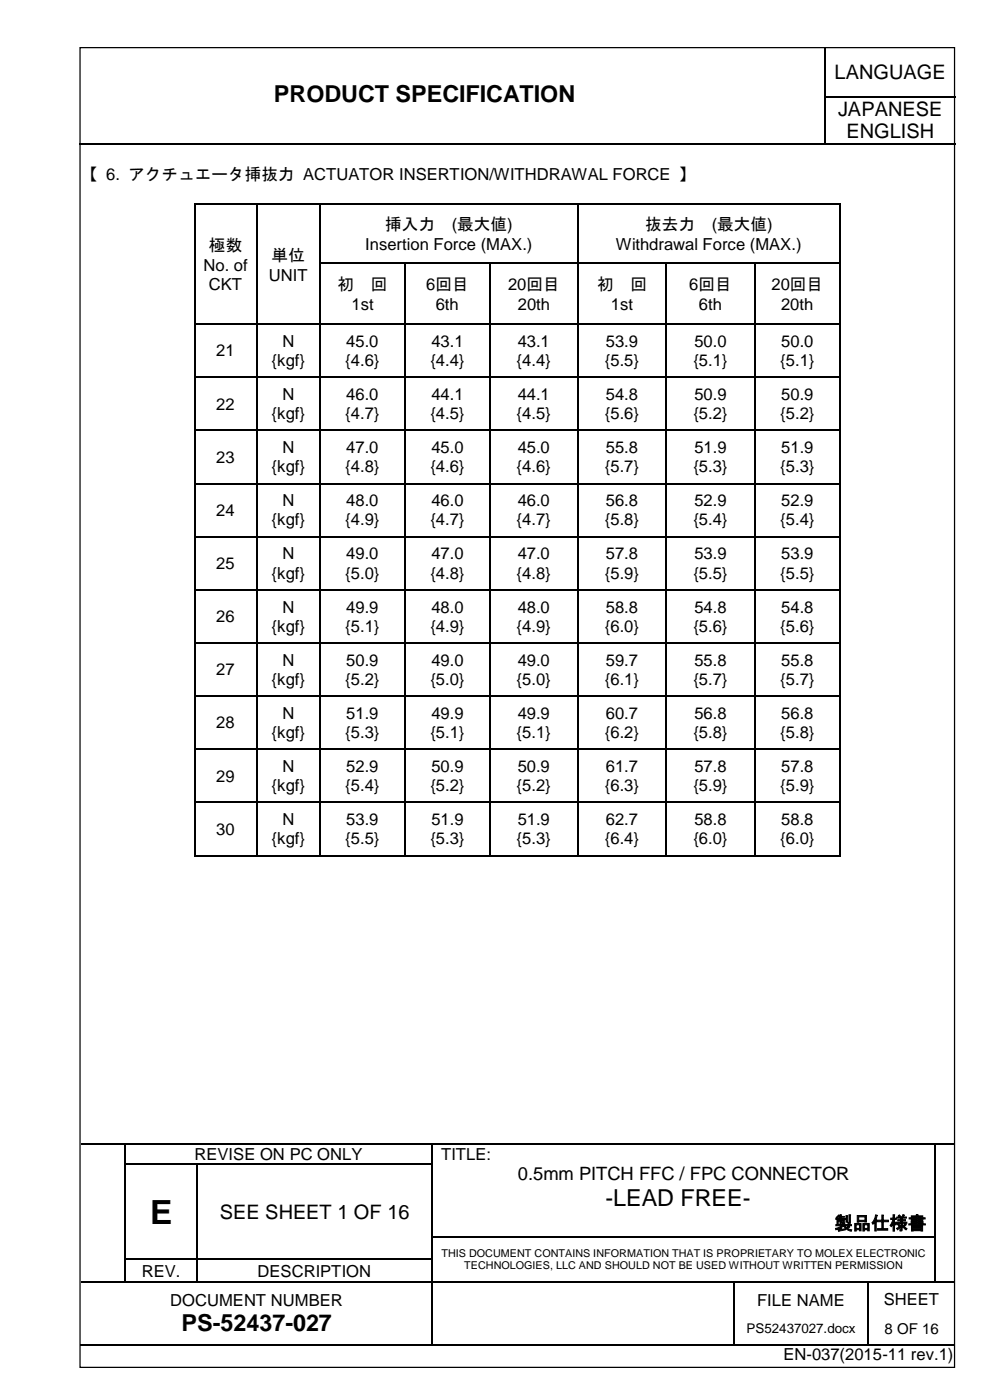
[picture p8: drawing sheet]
<svg xmlns="http://www.w3.org/2000/svg" width="210mm" height="297mm" viewBox="0 0 210 297" stroke-linecap="round" stroke-linejoin="round" font-family="sans-serif">
<defs><g id="words">
<text font-size="7.1" x="31.8" y="259.6">E</text>
<g font-size="5">
<text x="58.1" y="21.6">PRODUCT SPECIFICATION</text>
<text x="128.3" y="255.9">-LEAD FREE-</text>
<text x="38.5" y="282.4">PS-52437-027</text>
</g>
<g font-size="4.2">
<text x="176.9" y="16.7">LANGUAGE</text>
<text x="177.7" y="24.5">JAPANESE</text>
<text x="179.4" y="29.4">ENGLISH</text>
<text x="46.6" y="258.5">SEE SHEET 1 OF 16</text>
</g>
<g font-size="3.9">
<text x="109.8" y="250.4">0.5mm PITCH FFC / FPC CONNECTOR</text>
<text x="176.9" y="260.9">製品仕様書</text>
</g>
<g font-size="3.5">
<text x="17.2" y="38.1">【 6. アクチュエータ挿抜力 ACTUATOR INSERTION/WITHDRAWAL FORCE 】</text>
<text x="44.3" y="53.3">極数</text>
<text x="77.4" y="53.1">Insertion Force (MAX.)</text>
<text x="81.6" y="48.8">挿入力</text>
<text x="95.8" y="48.8">(最大値)</text>
<text x="130.6" y="53.1">Withdrawal Force (MAX.)</text>
<text x="136.8" y="48.8">抜去力</text>
<text x="150.9" y="48.8">(最大値)</text>
<text x="43.1" y="57.6">No. of</text>
<text x="57" y="59.6">UNIT</text>
<text x="57.6" y="55.3">単位</text>
<text x="44.3" y="61.6">CKT</text>
<text x="71.6" y="61.5">初</text>
<text x="74.5" y="65.8">1st</text>
<text x="78.6" y="61.5">回</text>
<text x="90.4" y="61.5">6回目</text>
<text x="92.4" y="65.8">6th</text>
<text x="107.7" y="61.5">20回目</text>
<text x="109.8" y="65.8">20th</text>
<text x="126.6" y="61.5">初</text>
<text x="129.5" y="65.8">1st</text>
<text x="133.7" y="61.5">回</text>
<text x="146.1" y="61.5">6回目</text>
<text x="148.2" y="65.8">6th</text>
<text x="163.6" y="61.5">20回目</text>
<text x="165.6" y="65.8">20th</text>
<text x="45.9" y="75.6">21</text>
<text x="57.6" y="77.6">{kgf}</text>
<text x="59.9" y="73.6">N</text>
<text x="73.2" y="77.6">{4.6}</text>
<text x="73.4" y="73.6">45.0</text>
<text x="91.2" y="77.6">{4.4}</text>
<text x="91.5" y="73.6">43.1</text>
<text x="109.5" y="77.6">{4.4}</text>
<text x="109.8" y="73.6">43.1</text>
<text x="128.3" y="77.6">{5.5}</text>
<text x="128.5" y="73.6">53.9</text>
<text x="147" y="77.6">{5.1}</text>
<text x="147.2" y="73.6">50.0</text>
<text x="165.4" y="77.6">{5.1}</text>
<text x="165.6" y="73.6">50.0</text>
<text x="45.9" y="86.9">22</text>
<text x="57.6" y="88.9">{kgf}</text>
<text x="59.9" y="84.9">N</text>
<text x="73.2" y="88.9">{4.7}</text>
<text x="73.4" y="84.9">46.0</text>
<text x="91.2" y="88.9">{4.5}</text>
<text x="91.5" y="84.9">44.1</text>
<text x="109.5" y="88.9">{4.5}</text>
<text x="109.8" y="84.9">44.1</text>
<text x="128.3" y="88.9">{5.6}</text>
<text x="128.5" y="84.9">54.8</text>
<text x="147" y="88.9">{5.2}</text>
<text x="147.2" y="84.9">50.9</text>
<text x="165.4" y="88.9">{5.2}</text>
<text x="165.6" y="84.9">50.9</text>
<text x="45.9" y="98.2">23</text>
<text x="57.6" y="100.2">{kgf}</text>
<text x="59.9" y="96.2">N</text>
<text x="73.2" y="100.2">{4.8}</text>
<text x="73.4" y="96.2">47.0</text>
<text x="91.2" y="100.2">{4.6}</text>
<text x="91.5" y="96.2">45.0</text>
<text x="109.5" y="100.2">{4.6}</text>
<text x="109.8" y="96.2">45.0</text>
<text x="128.3" y="100.2">{5.7}</text>
<text x="128.5" y="96.2">55.8</text>
<text x="147" y="100.2">{5.3}</text>
<text x="147.2" y="96.2">51.9</text>
<text x="165.4" y="100.2">{5.3}</text>
<text x="165.6" y="96.2">51.9</text>
<text x="59.9" y="107.4">N</text>
<text x="73.4" y="107.4">48.0</text>
<text x="91.5" y="107.4">46.0</text>
<text x="109.8" y="107.4">46.0</text>
<text x="128.5" y="107.4">56.8</text>
<text x="147.2" y="107.4">52.9</text>
<text x="165.6" y="107.4">52.9</text>
<text x="45.9" y="109.4">24</text>
<text x="57.6" y="111.5">{kgf}</text>
<text x="73.2" y="111.5">{4.9}</text>
<text x="91.2" y="111.5">{4.7}</text>
<text x="109.5" y="111.5">{4.7}</text>
<text x="128.3" y="111.5">{5.8}</text>
<text x="147" y="111.5">{5.4}</text>
<text x="165.4" y="111.5">{5.4}</text>
<text x="59.9" y="118.7">N</text>
<text x="73.4" y="118.7">49.0</text>
<text x="91.5" y="118.7">47.0</text>
<text x="109.8" y="118.7">47.0</text>
<text x="128.5" y="118.7">57.8</text>
<text x="147.2" y="118.7">53.9</text>
<text x="165.6" y="118.7">53.9</text>
<text x="45.9" y="120.7">25</text>
<text x="57.6" y="122.7">{kgf}</text>
<text x="73.2" y="122.7">{5.0}</text>
<text x="91.2" y="122.7">{4.8}</text>
<text x="109.5" y="122.7">{4.8}</text>
<text x="128.3" y="122.7">{5.9}</text>
<text x="147" y="122.7">{5.5}</text>
<text x="165.4" y="122.7">{5.5}</text>
<text x="59.9" y="130">N</text>
<text x="73.4" y="130">49.9</text>
<text x="91.5" y="130">48.0</text>
<text x="109.8" y="130">48.0</text>
<text x="128.5" y="130">58.8</text>
<text x="147.2" y="130">54.8</text>
<text x="165.6" y="130">54.8</text>
<text x="45.9" y="132">26</text>
<text x="57.6" y="134">{kgf}</text>
<text x="73.2" y="134">{5.1}</text>
<text x="91.2" y="134">{4.9}</text>
<text x="109.5" y="134">{4.9}</text>
<text x="128.3" y="134">{6.0}</text>
<text x="147" y="134">{5.6}</text>
<text x="165.4" y="134">{5.6}</text>
<text x="45.9" y="143.3">27</text>
<text x="59.9" y="141.2">N</text>
<text x="73.4" y="141.2">50.9</text>
<text x="91.5" y="141.2">49.0</text>
<text x="109.8" y="141.2">49.0</text>
<text x="128.5" y="141.2">59.7</text>
<text x="147.2" y="141.2">55.8</text>
<text x="165.6" y="141.2">55.8</text>
<text x="57.6" y="145.3">{kgf}</text>
<text x="73.2" y="145.3">{5.2}</text>
<text x="91.2" y="145.3">{5.0}</text>
<text x="109.5" y="145.3">{5.0}</text>
<text x="128.3" y="145.3">{6.1}</text>
<text x="147" y="145.3">{5.7}</text>
<text x="165.4" y="145.3">{5.7}</text>
<text x="45.9" y="154.5">28</text>
<text x="59.9" y="152.5">N</text>
<text x="73.4" y="152.5">51.9</text>
<text x="91.5" y="152.5">49.9</text>
<text x="109.8" y="152.5">49.9</text>
<text x="128.5" y="152.5">60.7</text>
<text x="147.2" y="152.5">56.8</text>
<text x="165.6" y="152.5">56.8</text>
<text x="57.6" y="156.6">{kgf}</text>
<text x="73.2" y="156.6">{5.3}</text>
<text x="91.2" y="156.6">{5.1}</text>
<text x="109.5" y="156.6">{5.1}</text>
<text x="128.3" y="156.6">{6.2}</text>
<text x="147" y="156.6">{5.8}</text>
<text x="165.4" y="156.6">{5.8}</text>
<text x="45.9" y="165.8">29</text>
<text x="57.6" y="167.8">{kgf}</text>
<text x="59.9" y="163.8">N</text>
<text x="73.2" y="167.8">{5.4}</text>
<text x="73.4" y="163.8">52.9</text>
<text x="91.2" y="167.8">{5.2}</text>
<text x="91.5" y="163.8">50.9</text>
<text x="109.5" y="167.8">{5.2}</text>
<text x="109.8" y="163.8">50.9</text>
<text x="128.3" y="167.8">{6.3}</text>
<text x="128.5" y="163.8">61.7</text>
<text x="147" y="167.8">{5.9}</text>
<text x="147.2" y="163.8">57.8</text>
<text x="165.4" y="167.8">{5.9}</text>
<text x="165.6" y="163.8">57.8</text>
<text x="45.9" y="177.1">30</text>
<text x="57.6" y="179.1">{kgf}</text>
<text x="59.9" y="175.1">N</text>
<text x="73.2" y="179.1">{5.5}</text>
<text x="73.4" y="175.1">53.9</text>
<text x="91.2" y="179.1">{5.3}</text>
<text x="91.5" y="175.1">51.9</text>
<text x="109.5" y="179.1">{5.3}</text>
<text x="109.8" y="175.1">51.9</text>
<text x="128.3" y="179.1">{6.4}</text>
<text x="128.5" y="175.1">62.7</text>
<text x="147" y="179.1">{6.0}</text>
<text x="147.2" y="175.1">58.8</text>
<text x="165.4" y="179.1">{6.0}</text>
<text x="165.6" y="175.1">58.8</text>
<text x="41.2" y="246">REVISE ON PC ONLY</text>
<text x="93.5" y="246">TITLE:</text>
<text x="30.1" y="270.8">REV.</text>
<text x="54.6" y="270.8">DESCRIPTION</text>
<text x="36.1" y="277">DOCUMENT NUMBER</text>
<text x="160.5" y="277">FILE NAME</text>
<text x="187.4" y="276.8">SHEET</text>
<text x="166.1" y="288.6">EN-037(2015-11 rev.1)</text>
</g>
<text font-size="3.2" x="187.5" y="283">8 OF 16</text>
<text font-size="2.8" x="158.3" y="282.8">PS52437027.docx</text>
<g font-size="2.3">
<text x="93.6" y="266.6">THIS DOCUMENT CONTAINS INFORMATION THAT IS PROPRIETARY TO MOLEX ELECTRONIC</text>
<text x="98.4" y="269.3">TECHNOLOGIES, LLC AND SHOULD NOT BE USED WITHOUT WRITTEN PERMISSION</text>
</g>
</g></defs>
<g fill="none" stroke="#000" stroke-width=".25">
<path d="M175 10.2v10.2M16.8 30.4h158M175 20.6v9.7M175.1 20.5h27.4M175.1 30.4h27.4M17.2 242.6h9.3M26.6 242.8v4M26.6 247.1v4.8M26.6 252.2v4.9M26.6 257.3v4.9M26.7 242.6h64.8M26.7 247h15"/>
<path d="M41.8 247.1v4.8M41.8 252.2v4.9M41.8 257.3v4.9M42 247h49.5M91.6 242.8v4M91.6 247.1v4.8M91.6 252.2v4.9M91.6 257.3v4.9M91.8 242.6h106.3M198.2 242.8v4M198.2 247.1v4.8M198.2 252.2v4.9"/>
<path d="M198.2 257.3v4.9M198.4 242.6h4M17.2 272h9.3M26.6 262.5v4.6M26.6 267.3v4.6M26.7 267.2h15M26.7 272h15M41.8 262.5v4.6M41.8 267.3v4.6M42 267.2h49.5M42 272h49.5M91.6 262.5v4.6"/>
<path d="M91.6 267.3v4.6M91.6 272.2v12.9M91.8 262.3h106.3M91.8 272h63.7M155.6 272.2v12.9M155.7 272h28.2M184 272.2v12.9M184.1 272h14M198.2 262.5v4.6M198.2 267.3v4.6M198.4 272h4M16.9 285.2h74.6"/>
<path d="M91.8 285.2h63.7M155.7 285.2h28.2M184.1 285.2h18.3"/>
</g>
<g fill="#000">
<path d="M174.8 20.4h.3v.2h-.3z" fill-rule="evenodd"/>
<path d="M174.8 30.3h.3v.3h-.3z" fill-rule="evenodd"/>
<path d="M26.5 242.5h.2v.3h-.2z" fill-rule="evenodd"/>
<path d="M26.5 246.8h.2v.3h-.2z" fill-rule="evenodd"/>
<path d="M26.5 251.9h.2v.3h-.2z" fill-rule="evenodd"/>
<path d="M26.5 257.1h.2v.2h-.2z" fill-rule="evenodd"/>
<path d="M41.7 246.8h.3v.3h-.3z" fill-rule="evenodd"/>
<path d="M41.7 251.9h.3v.3h-.3z" fill-rule="evenodd"/>
<path d="M41.7 257.1h.3v.2h-.3z" fill-rule="evenodd"/>
<path d="M91.5 242.5h.3v.3h-.3z" fill-rule="evenodd"/>
<path d="M91.5 246.8h.3v.3h-.3z" fill-rule="evenodd"/>
<path d="M91.5 251.9h.3v.3h-.3z" fill-rule="evenodd"/>
<path d="M91.5 257.1h.3v.2h-.3z" fill-rule="evenodd"/>
<path d="M198.1 242.5h.3v.3h-.3z" fill-rule="evenodd"/>
<path d="M198.1 246.8h.3v.3h-.3z" fill-rule="evenodd"/>
<path d="M198.1 251.9h.3v.3h-.3z" fill-rule="evenodd"/>
<path d="M198.1 257.1h.3v.2h-.3z" fill-rule="evenodd"/>
<path d="M26.5 262.2h.2v.3h-.2z" fill-rule="evenodd"/>
<path d="M26.5 267.1h.2v.2h-.2z" fill-rule="evenodd"/>
<path d="M26.5 271.9h.2v.3h-.2z" fill-rule="evenodd"/>
<path d="M41.7 262.2h.3v.3h-.3z" fill-rule="evenodd"/>
<path d="M41.7 267.1h.3v.2h-.3z" fill-rule="evenodd"/>
<path d="M41.7 271.9h.3v.3h-.3z" fill-rule="evenodd"/>
<path d="M91.5 262.2h.3v.3h-.3z" fill-rule="evenodd"/>
<path d="M91.5 267.1h.3v.2h-.3z" fill-rule="evenodd"/>
<path d="M91.5 271.9h.3v.3h-.3z" fill-rule="evenodd"/>
<path d="M155.5 271.9h.2v.3h-.2z" fill-rule="evenodd"/>
<path d="M183.9 271.9h.2v.3h-.2z" fill-rule="evenodd"/>
<path d="M198.1 262.2h.3v.3h-.3z" fill-rule="evenodd"/>
<path d="M198.1 267.1h.3v.2h-.3z" fill-rule="evenodd"/>
<path d="M198.1 271.9h.3v.3h-.3z" fill-rule="evenodd"/>
<path d="M91.5 285.1h.3v.3h-.3z" fill-rule="evenodd"/>
<path d="M155.5 285.1h.2v.3h-.2z" fill-rule="evenodd"/>
<path d="M183.9 285.1h.2v.3h-.2z" fill-rule="evenodd"/>
</g>
<path d="M55.6 15.8h112.4v9.7h-112.4z" fill-rule="evenodd" fill="#fff"/>
<path d="M17 10.1h185.4v280h-185.4z" fill="none" stroke="#000" stroke-width=".26"/>
<g fill="#000">
<path d="M41.1 43.2h.3v.3h-.3z" fill-rule="evenodd"/>
<path d="M41.1 43.2h.3v.3h-.3z" fill-rule="evenodd"/>
<path d="M41.1 55.7h.3v.2h-.3z" fill-rule="evenodd"/>
<path d="M54.3 43.2h.3v.3h-.3z" fill-rule="evenodd"/>
<path d="M54.3 55.7h.3v.2h-.3z" fill-rule="evenodd"/>
<path d="M67.8 43.2h.2v.3h-.2z" fill-rule="evenodd"/>
<path d="M67.8 55.7h.2v.2h-.2z" fill-rule="evenodd"/>
<path d="M85.7 55.7h.3v.2h-.3z" fill-rule="evenodd"/>
<path d="M103.8 55.7h.2v.2h-.2z" fill-rule="evenodd"/>
<path d="M122.4 43.2h.3v.3h-.3z" fill-rule="evenodd"/>
<path d="M122.4 55.7h.3v.2h-.3z" fill-rule="evenodd"/>
<path d="M141.1 55.7h.3v.2h-.3z" fill-rule="evenodd"/>
<path d="M159.9 55.7h.3v.2h-.3z" fill-rule="evenodd"/>
<path d="M177.9 43.2h.3v.3h-.3z" fill-rule="evenodd"/>
<path d="M177.9 43.2h.3v.3h-.3z" fill-rule="evenodd"/>
<path d="M177.9 55.7h.3v.2h-.3z" fill-rule="evenodd"/>
<path d="M41.1 68.6h.3v.3h-.3z" fill-rule="evenodd"/>
<path d="M54.3 68.6h.3v.3h-.3z" fill-rule="evenodd"/>
<path d="M67.8 68.6h.2v.3h-.2z" fill-rule="evenodd"/>
<path d="M85.7 68.6h.3v.3h-.3z" fill-rule="evenodd"/>
<path d="M103.8 68.6h.2v.3h-.2z" fill-rule="evenodd"/>
<path d="M122.4 68.6h.3v.3h-.3z" fill-rule="evenodd"/>
<path d="M141.1 68.6h.3v.3h-.3z" fill-rule="evenodd"/>
<path d="M159.9 68.6h.3v.3h-.3z" fill-rule="evenodd"/>
<path d="M177.9 68.6h.3v.3h-.3z" fill-rule="evenodd"/>
<path d="M41.1 79.9h.3v.2h-.3z" fill-rule="evenodd"/>
<path d="M41.1 91.2h.3v.2h-.3z" fill-rule="evenodd"/>
<path d="M54.3 79.9h.3v.2h-.3z" fill-rule="evenodd"/>
<path d="M54.3 91.2h.3v.2h-.3z" fill-rule="evenodd"/>
<path d="M67.8 79.9h.2v.2h-.2z" fill-rule="evenodd"/>
<path d="M67.8 91.2h.2v.2h-.2z" fill-rule="evenodd"/>
<path d="M85.7 79.9h.3v.2h-.3z" fill-rule="evenodd"/>
<path d="M85.7 91.2h.3v.2h-.3z" fill-rule="evenodd"/>
<path d="M103.8 79.9h.2v.2h-.2z" fill-rule="evenodd"/>
<path d="M103.8 91.2h.2v.2h-.2z" fill-rule="evenodd"/>
<path d="M122.4 79.9h.3v.2h-.3z" fill-rule="evenodd"/>
<path d="M122.4 91.2h.3v.2h-.3z" fill-rule="evenodd"/>
<path d="M141.1 79.9h.3v.2h-.3z" fill-rule="evenodd"/>
<path d="M141.1 91.2h.3v.2h-.3z" fill-rule="evenodd"/>
<path d="M159.9 79.9h.3v.2h-.3z" fill-rule="evenodd"/>
<path d="M159.9 91.2h.3v.2h-.3z" fill-rule="evenodd"/>
<path d="M177.9 79.9h.3v.2h-.3z" fill-rule="evenodd"/>
<path d="M177.9 91.2h.3v.2h-.3z" fill-rule="evenodd"/>
<path d="M41.1 102.5h.3v.2h-.3z" fill-rule="evenodd"/>
<path d="M41.1 113.7h.3v.3h-.3z" fill-rule="evenodd"/>
<path d="M54.3 102.5h.3v.2h-.3z" fill-rule="evenodd"/>
<path d="M54.3 113.7h.3v.3h-.3z" fill-rule="evenodd"/>
<path d="M67.8 102.5h.2v.2h-.2z" fill-rule="evenodd"/>
<path d="M67.8 113.7h.2v.3h-.2z" fill-rule="evenodd"/>
<path d="M85.7 102.5h.3v.2h-.3z" fill-rule="evenodd"/>
<path d="M85.7 113.7h.3v.3h-.3z" fill-rule="evenodd"/>
<path d="M103.8 102.5h.2v.2h-.2z" fill-rule="evenodd"/>
<path d="M103.8 113.7h.2v.3h-.2z" fill-rule="evenodd"/>
<path d="M122.4 102.5h.3v.2h-.3z" fill-rule="evenodd"/>
<path d="M122.4 113.7h.3v.3h-.3z" fill-rule="evenodd"/>
<path d="M141.1 102.5h.3v.2h-.3z" fill-rule="evenodd"/>
<path d="M141.1 113.7h.3v.3h-.3z" fill-rule="evenodd"/>
<path d="M159.9 102.5h.3v.2h-.3z" fill-rule="evenodd"/>
<path d="M159.9 113.7h.3v.3h-.3z" fill-rule="evenodd"/>
<path d="M177.9 102.5h.3v.2h-.3z" fill-rule="evenodd"/>
<path d="M177.9 113.7h.3v.3h-.3z" fill-rule="evenodd"/>
<path d="M41.1 125h.3v.2h-.3z" fill-rule="evenodd"/>
<path d="M41.1 136.2h.3v.3h-.3z" fill-rule="evenodd"/>
<path d="M54.3 125h.3v.2h-.3z" fill-rule="evenodd"/>
<path d="M54.3 136.2h.3v.3h-.3z" fill-rule="evenodd"/>
<path d="M67.8 125h.2v.2h-.2z" fill-rule="evenodd"/>
<path d="M67.8 136.2h.2v.3h-.2z" fill-rule="evenodd"/>
<path d="M85.7 125h.3v.2h-.3z" fill-rule="evenodd"/>
<path d="M85.7 136.2h.3v.3h-.3z" fill-rule="evenodd"/>
<path d="M103.8 125h.2v.2h-.2z" fill-rule="evenodd"/>
<path d="M103.8 136.2h.2v.3h-.2z" fill-rule="evenodd"/>
<path d="M122.4 125h.3v.2h-.3z" fill-rule="evenodd"/>
<path d="M122.4 136.2h.3v.3h-.3z" fill-rule="evenodd"/>
<path d="M141.1 125h.3v.2h-.3z" fill-rule="evenodd"/>
<path d="M141.1 136.2h.3v.3h-.3z" fill-rule="evenodd"/>
<path d="M159.9 125h.3v.2h-.3z" fill-rule="evenodd"/>
<path d="M159.9 136.2h.3v.3h-.3z" fill-rule="evenodd"/>
<path d="M177.9 125h.3v.2h-.3z" fill-rule="evenodd"/>
<path d="M177.9 136.2h.3v.3h-.3z" fill-rule="evenodd"/>
<path d="M41.1 147.5h.3v.3h-.3z" fill-rule="evenodd"/>
<path d="M41.1 158.8h.3v.3h-.3z" fill-rule="evenodd"/>
<path d="M54.3 147.5h.3v.3h-.3z" fill-rule="evenodd"/>
<path d="M54.3 158.8h.3v.3h-.3z" fill-rule="evenodd"/>
<path d="M67.8 147.5h.2v.3h-.2z" fill-rule="evenodd"/>
<path d="M67.8 158.8h.2v.3h-.2z" fill-rule="evenodd"/>
<path d="M85.7 147.5h.3v.3h-.3z" fill-rule="evenodd"/>
<path d="M85.7 158.8h.3v.3h-.3z" fill-rule="evenodd"/>
<path d="M103.8 147.5h.2v.3h-.2z" fill-rule="evenodd"/>
<path d="M103.8 158.8h.2v.3h-.2z" fill-rule="evenodd"/>
<path d="M122.4 147.5h.3v.3h-.3z" fill-rule="evenodd"/>
<path d="M122.4 158.8h.3v.3h-.3z" fill-rule="evenodd"/>
<path d="M141.1 147.5h.3v.3h-.3z" fill-rule="evenodd"/>
<path d="M141.1 158.8h.3v.3h-.3z" fill-rule="evenodd"/>
<path d="M159.9 147.5h.3v.3h-.3z" fill-rule="evenodd"/>
<path d="M159.9 158.8h.3v.3h-.3z" fill-rule="evenodd"/>
<path d="M177.9 147.5h.3v.3h-.3z" fill-rule="evenodd"/>
<path d="M177.9 158.8h.3v.3h-.3z" fill-rule="evenodd"/>
<path d="M41.1 170.1h.3v.2h-.3z" fill-rule="evenodd"/>
<path d="M54.3 170.1h.3v.2h-.3z" fill-rule="evenodd"/>
<path d="M67.8 170.1h.2v.2h-.2z" fill-rule="evenodd"/>
<path d="M85.7 170.1h.3v.2h-.3z" fill-rule="evenodd"/>
<path d="M103.8 170.1h.2v.2h-.2z" fill-rule="evenodd"/>
<path d="M122.4 170.1h.3v.2h-.3z" fill-rule="evenodd"/>
<path d="M141.1 170.1h.3v.2h-.3z" fill-rule="evenodd"/>
<path d="M159.9 170.1h.3v.2h-.3z" fill-rule="evenodd"/>
<path d="M177.9 170.1h.3v.2h-.3z" fill-rule="evenodd"/>
<path d="M41.1 181.4h.3v.2h-.3z" fill-rule="evenodd"/>
<path d="M41.1 181.4h.3v.2h-.3z" fill-rule="evenodd"/>
<path d="M54.3 181.4h.3v.2h-.3z" fill-rule="evenodd"/>
<path d="M67.8 181.4h.2v.2h-.2z" fill-rule="evenodd"/>
<path d="M85.7 181.4h.3v.2h-.3z" fill-rule="evenodd"/>
<path d="M103.8 181.4h.2v.2h-.2z" fill-rule="evenodd"/>
<path d="M122.4 181.4h.3v.2h-.3z" fill-rule="evenodd"/>
<path d="M141.1 181.4h.3v.2h-.3z" fill-rule="evenodd"/>
<path d="M159.9 181.4h.3v.2h-.3z" fill-rule="evenodd"/>
<path d="M177.9 181.4h.3v.2h-.3z" fill-rule="evenodd"/>
<path d="M177.9 181.4h.3v.2h-.3z" fill-rule="evenodd"/>
</g>
<g fill="none" stroke="#000" stroke-width=".25">
<path d="M41.2 43.5v12.2M41.2 55.9v12.7M41.4 43.4h12.9M54.4 43.5v12.2M54.4 55.9v12.7M54.6 43.4h13.1M67.9 43.5v12.2M67.9 55.9v12.7M68 43.4h54.4M68 55.8h17.7M85.9 55.9v12.7M86 55.8h17.8"/>
<path d="M103.9 55.9v12.7M104 55.8h18.4M122.5 43.5v12.2M122.5 55.9v12.7M122.7 43.4h55.2M122.7 55.8h18.4M141.2 55.9v12.7M141.4 55.8h18.5M160.1 55.9v12.7M160.2 55.8h17.7M178 43.5v12.2M178 55.9v12.7"/>
<path d="M41.2 68.9v11M41.4 68.8h12.9M54.4 68.9v11M54.6 68.8h13.1M67.9 68.9v11M68 68.8h17.7M85.9 68.9v11M86 68.8h17.8M103.9 68.9v11M104 68.8h18.4M122.5 68.9v11M122.7 68.8h18.4"/>
<path d="M141.2 68.9v11M141.4 68.8h18.5M160.1 68.9v11M160.2 68.8h17.7M178 68.9v11M41.2 80.1v11.1M41.2 91.4v11.1M41.4 80h12.9M41.4 91.3h12.9M54.4 80.1v11.1M54.4 91.4v11.1M54.6 80h13.1"/>
<path d="M54.6 91.3h13.1M67.9 80.1v11.1M67.9 91.4v11.1M68 80h17.7M68 91.3h17.7M85.9 80.1v11.1M85.9 91.4v11.1M86 80h17.8M86 91.3h17.8M103.9 80.1v11.1M103.9 91.4v11.1M104 80h18.4"/>
<path d="M104 91.3h18.4M122.5 80.1v11.1M122.5 91.4v11.1M122.7 80h18.4M122.7 91.3h18.4M141.2 80.1v11.1M141.2 91.4v11.1M141.4 80h18.5M141.4 91.3h18.5M160.1 80.1v11.1M160.1 91.4v11.1M160.2 80h17.7"/>
<path d="M160.2 91.3h17.7M178 80.1v11.1M178 91.4v11.1M41.2 102.7v11M41.2 114v11M41.4 102.6h12.9M41.4 113.9h12.9M54.4 102.7v11M54.4 114v11M54.6 102.6h13.1M54.6 113.9h13.1M67.9 102.7v11"/>
<path d="M67.9 114v11M68 102.6h17.7M68 113.9h17.7M85.9 102.7v11M85.9 114v11M86 102.6h17.8M86 113.9h17.8M103.9 102.7v11M103.9 114v11M104 102.6h18.4M104 113.9h18.4M122.5 102.7v11"/>
<path d="M122.5 114v11M122.7 102.6h18.4M122.7 113.9h18.4M141.2 102.7v11M141.2 114v11M141.4 102.6h18.5M141.4 113.9h18.5M160.1 102.7v11M160.1 114v11M160.2 102.6h17.7M160.2 113.9h17.7M178 102.7v11"/>
<path d="M178 114v11M41.2 125.2v11M41.2 136.5v11M41.4 125.1h12.9M41.4 136.4h12.9M54.4 125.2v11M54.4 136.5v11M54.6 125.1h13.1M54.6 136.4h13.1M67.9 125.2v11M67.9 136.5v11M68 125.1h17.7"/>
<path d="M68 136.4h17.7M85.9 125.2v11M85.9 136.5v11M86 125.1h17.8M86 136.4h17.8M103.9 125.2v11M103.9 136.5v11M104 125.1h18.4M104 136.4h18.4M122.5 125.2v11M122.5 136.5v11M122.7 125.1h18.4"/>
<path d="M122.7 136.4h18.4M141.2 125.2v11M141.2 136.5v11M141.4 125.1h18.5M141.4 136.4h18.5M160.1 125.2v11M160.1 136.5v11M160.2 125.1h17.7M160.2 136.4h17.7M178 125.2v11M178 136.5v11M41.2 147.8v11"/>
<path d="M41.2 159.1v11M41.4 147.7h12.9M41.4 158.9h12.9M54.4 147.8v11M54.4 159.1v11M54.6 147.7h13.1M54.6 158.9h13.1M67.9 147.8v11M67.9 159.1v11M68 147.7h17.7M68 158.9h17.7M85.9 147.8v11"/>
<path d="M85.9 159.1v11M86 147.7h17.8M86 158.9h17.8M103.9 147.8v11M103.9 159.1v11M104 147.7h18.4M104 158.9h18.4M122.5 147.8v11M122.5 159.1v11M122.7 147.7h18.4M122.7 158.9h18.4M141.2 147.8v11"/>
<path d="M141.2 159.1v11M141.4 147.7h18.5M141.4 158.9h18.5M160.1 147.8v11M160.1 159.1v11M160.2 147.7h17.7M160.2 158.9h17.7M178 147.8v11M178 159.1v11M41.2 170.3v11.1M41.4 170.2h12.9M54.4 170.3v11.1"/>
<path d="M54.6 170.2h13.1M67.9 170.3v11.1M68 170.2h17.7M85.9 170.3v11.1M86 170.2h17.8M103.9 170.3v11.1M104 170.2h18.4M122.5 170.3v11.1M122.7 170.2h18.4M141.2 170.3v11.1M141.4 170.2h18.5M160.1 170.3v11.1"/>
<path d="M160.2 170.2h17.7M178 170.3v11.1M41.4 181.5h12.9M54.6 181.5h13.1M68 181.5h17.7M86 181.5h17.8M104 181.5h18.4M122.7 181.5h18.4M141.4 181.5h18.5M160.2 181.5h17.7"/>
</g>
<use href="#words"/>
</svg>
